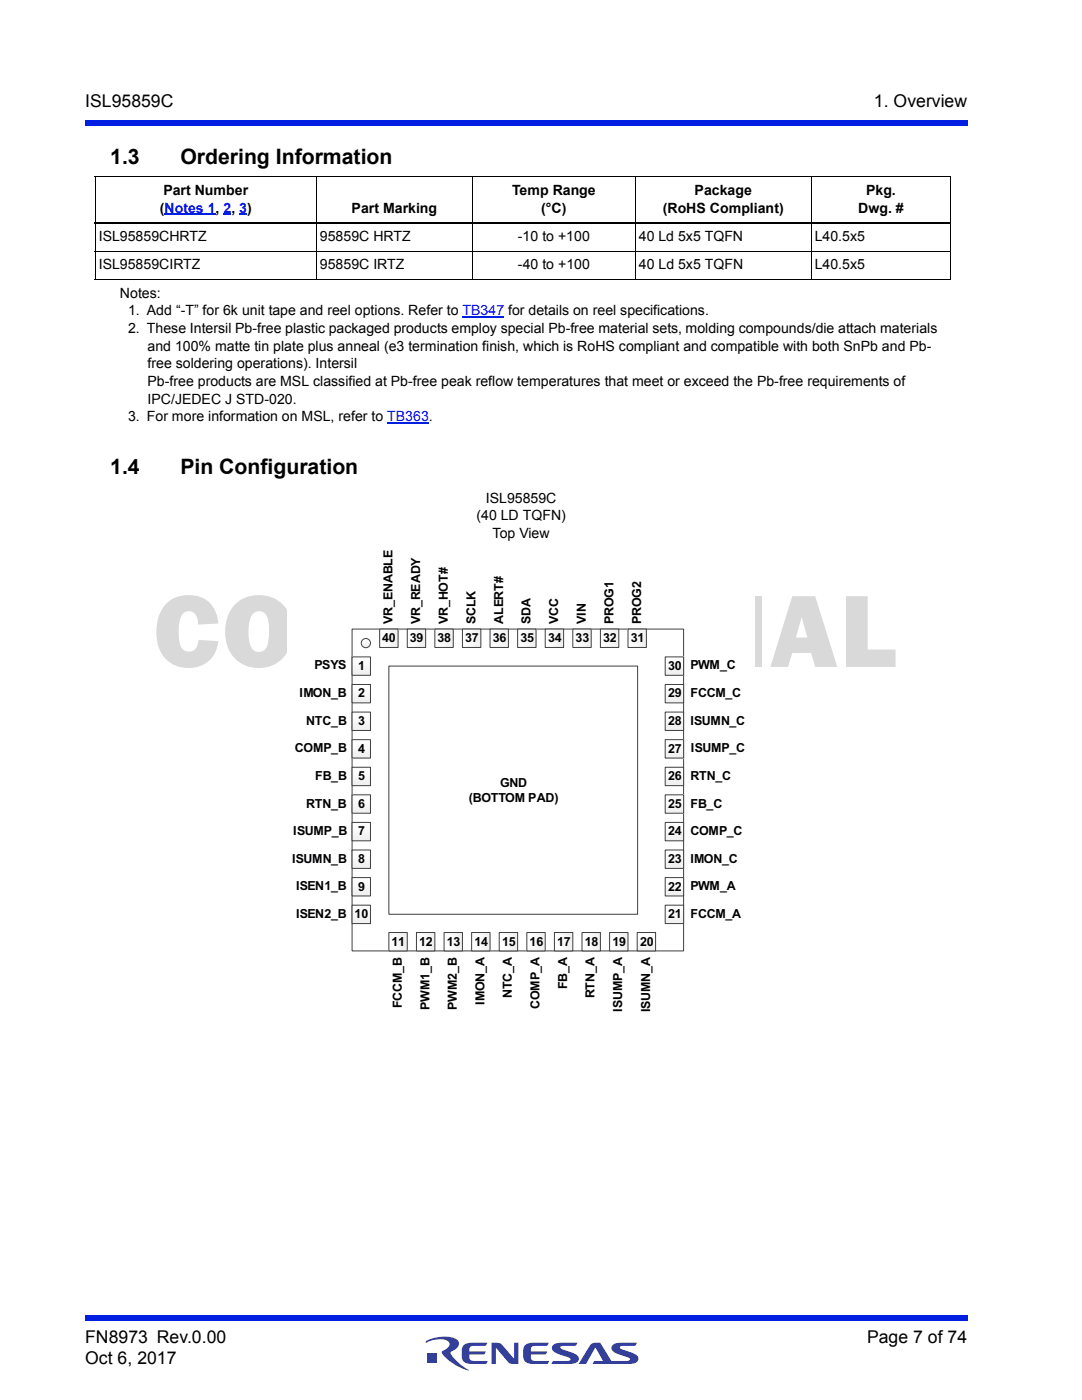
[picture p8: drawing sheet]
<svg xmlns="http://www.w3.org/2000/svg" width="216mm" height="279mm" viewBox="0 0 216 279" stroke-linecap="round" stroke-linejoin="round" font-family="sans-serif">
<defs><g id="words">
<text font-size="21.2" fill="#d9d9d9" x="30.6" y="133.1">CONFIDENTIAL</text>
<g font-size="4.2">
<text x="22" y="32.8">1.3</text>
<text x="36" y="32.8">Ordering Information</text>
<text x="22" y="94.6">1.4</text>
<text x="36" y="94.6">Pin Configuration</text>
</g>
<g font-size="3.5">
<text x="17" y="21.4">ISL95859C</text>
<text x="174.4" y="21.4">1. Overview</text>
<text x="17" y="267.9">FN8973 Rev.0.00</text>
<text x="173" y="267.9">Page 7 of 74</text>
<text x="17" y="272.2">Oct 6, 2017</text>
</g>
<g font-size="2.8">
<text x="32.6" y="38.9">Part Number</text>
<text x="102.2" y="38.9">Temp Range</text>
<text x="138.6" y="38.9">Package</text>
<text x="172.8" y="38.9">Pkg.</text>
<text x="31.9" y="42.5">(Notes 1, 2, 3)</text>
<text x="70.2" y="42.5">Part Marking</text>
<text x="108" y="42.5">(°C)</text>
<text x="132.2" y="42.5">(RoHS Compliant)</text>
<text x="171.2" y="42.5">Dwg. #</text>
<text x="19.7" y="48.1">ISL95859CHRTZ</text>
<text x="19.7" y="53.7">ISL95859CIRTZ</text>
<text x="63.8" y="53.7">95859C IRTZ</text>
<text x="63.8" y="48.1">95859C HRTZ</text>
<text x="103.4" y="53.7">-40 to +100</text>
<text x="103.4" y="48.1">-10 to +100</text>
<text x="127.5" y="48.1">40 Ld 5x5 TQFN</text>
<text x="127.5" y="53.7">40 Ld 5x5 TQFN</text>
<text x="162.6" y="48.1">L40.5x5</text>
<text x="162.6" y="53.7">L40.5x5</text>
<text x="23.9" y="59.4">Notes:</text>
<text x="25.5" y="62.9">1. Add “-T” for 6k unit tape and reel options. Refer to TB347 for details on reel specifications.</text>
<text x="25.5" y="66.4">2. These Intersil Pb-free plastic packaged products employ special Pb-free material sets, molding compounds/die attach materials</text>
<text x="29.4" y="70">and 100% matte tin plate plus anneal (e3 termination finish, which is RoHS compliant and compatible with both SnPb and Pb-</text>
<text x="29.4" y="73.5">free soldering operations). Intersil</text>
<text x="29.4" y="77">Pb-free products are MSL classified at Pb-free peak reflow temperatures that meet or exceed the Pb-free requirements of</text>
<text x="29.4" y="80.6">IPC/JEDEC J STD-020.</text>
<text x="25.5" y="84.1">3. For more information on MSL, refer to TB363.</text>
<text x="96.9" y="100.3">ISL95859C</text>
<text x="95.1" y="103.8">(40 LD TQFN)</text>
<text x="98.3" y="107.4">Top View</text>
</g>
<g font-size="2.5">
<text x="78.3" y="124.5" transform="rotate(-90 78.3 124.5)">VR_ENABLE</text>
<text x="83.8" y="124.5" transform="rotate(-90 83.8 124.5)">VR_READY</text>
<text x="89.3" y="124.5" transform="rotate(-90 89.3 124.5)">VR_HOT#</text>
<text x="94.9" y="124.5" transform="rotate(-90 94.9 124.5)">SCLK</text>
<text x="100.4" y="124.5" transform="rotate(-90 100.4 124.5)">ALERT#</text>
<text x="105.9" y="124.5" transform="rotate(-90 105.9 124.5)">SDA</text>
<text x="111.4" y="124.5" transform="rotate(-90 111.4 124.5)">VCC</text>
<text x="116.9" y="124.5" transform="rotate(-90 116.9 124.5)">VIN</text>
<text x="122.4" y="124.5" transform="rotate(-90 122.4 124.5)">PROG1</text>
<text x="127.9" y="124.5" transform="rotate(-90 127.9 124.5)">PROG2</text>
<text x="76.3" y="128.1">40</text>
<text x="81.8" y="128.1">39</text>
<text x="87.3" y="128.1">38</text>
<text x="92.8" y="128.1">37</text>
<text x="98.3" y="128.1">36</text>
<text x="103.8" y="128.1">35</text>
<text x="109.4" y="128.1">34</text>
<text x="114.9" y="128.1">33</text>
<text x="120.4" y="128.1">32</text>
<text x="125.9" y="128.1">31</text>
<text x="62.7" y="133.6">PSYS</text>
<text x="71.4" y="133.7">1</text>
<text x="133.3" y="133.7">30</text>
<text x="137.8" y="133.6">PWM_C</text>
<text x="59.8" y="139.1">IMON_B</text>
<text x="71.4" y="139.2">2</text>
<text x="133.3" y="139.2">29</text>
<text x="137.8" y="139.1">FCCM_C</text>
<text x="61.1" y="144.7">NTC_B</text>
<text x="71.4" y="144.7">3</text>
<text x="133.3" y="144.7">28</text>
<text x="137.8" y="144.6">ISUMN_C</text>
<text x="58.8" y="150.2">COMP_B</text>
<text x="62.9" y="155.7">FB_B</text>
<text x="71.4" y="150.2">4</text>
<text x="71.4" y="155.7">5</text>
<text x="133.3" y="150.2">27</text>
<text x="133.3" y="155.7">26</text>
<text x="137.8" y="155.6">RTN_C</text>
<text x="137.9" y="150.1">ISUMP_C</text>
<text x="61.1" y="161.2">RTN_B</text>
<text x="71.4" y="161.2">6</text>
<text x="93.5" y="160">(BOTTOM PAD)</text>
<text x="99.8" y="157.1">GND</text>
<text x="133.3" y="161.2">25</text>
<text x="137.8" y="161.2">FB_C</text>
<text x="58.5" y="166.7">ISUMP_B</text>
<text x="71.4" y="166.7">7</text>
<text x="133.3" y="166.7">24</text>
<text x="137.8" y="166.7">COMP_C</text>
<text x="58.3" y="172.2">ISUMN_B</text>
<text x="71.4" y="172.2">8</text>
<text x="133.3" y="172.2">23</text>
<text x="137.8" y="172.2">IMON_C</text>
<text x="59.1" y="177.7">ISEN1_B</text>
<text x="71.4" y="177.7">9</text>
<text x="133.3" y="177.7">22</text>
<text x="137.8" y="177.7">PWM_A</text>
<text x="59.1" y="183.2">ISEN2_B</text>
<text x="70.8" y="183.2">10</text>
<text x="133.3" y="183.2">21</text>
<text x="137.8" y="183.2">FCCM_A</text>
<text x="78.1" y="188.7">11</text>
<text x="83.6" y="188.7">12</text>
<text x="89.1" y="188.7">13</text>
<text x="94.7" y="188.7">14</text>
<text x="100.2" y="188.7">15</text>
<text x="105.7" y="188.7">16</text>
<text x="111.2" y="188.7">17</text>
<text x="116.7" y="188.7">18</text>
<text x="122.2" y="188.7">19</text>
<text x="127.7" y="188.7">20</text>
<text x="113.2" y="197.4" transform="rotate(-90 113.2 197.4)">FB_A</text>
<text x="80.2" y="201.2" transform="rotate(-90 80.2 201.2)">FCCM_B</text>
<text x="85.7" y="201.5" transform="rotate(-90 85.7 201.5)">PWM1_B</text>
<text x="91.2" y="201.5" transform="rotate(-90 91.2 201.5)">PWM2_B</text>
<text x="96.7" y="200.5" transform="rotate(-90 96.7 200.5)">IMON_A</text>
<text x="102.2" y="199.2" transform="rotate(-90 102.2 199.2)">NTC_A</text>
<text x="107.7" y="201.4" transform="rotate(-90 107.7 201.4)">COMP_A</text>
<text x="118.6" y="199.2" transform="rotate(-90 118.6 199.2)">RTN_A</text>
<text x="124.2" y="201.9" transform="rotate(-90 124.2 201.9)">ISUMP_A</text>
<text x="129.8" y="202" transform="rotate(-90 129.8 202)">ISUMN_A</text>
</g>
</g></defs>
<g fill="#001fe0">
<path d="M17 262.5h176v1h-176z"/>
<path d="M17 24h176v1.1h-176z"/>
</g>
<path d="M83.7 265.2h45v9.5h-45z" fill="#fff"/>
<g fill="#333f99">
<path d="M98.1 268a2.36 2.36 0 0 1 2.2 .5l2.3 2.6v-3.1h.8v4.2a2.28 2.28 0 0 1-2.1-.5l-2.4-2.7v3.2h-.8z"/>
<path d="M92.6 268.3l1-.3h3.7l-.4 .5-2.8 .1a.86 .86 0 0 0-.4 1.1h3.3l-.3 .5-.2 .1h-2.8v.6l.2 .5 .3 .2h3.1l-.3 .6h-2.8a1.6 1.6 0 0 1-2.1-1.5 2.26 2.26 0 0 1 .5-2.4z"/>
<path d="M104.9 268.3l.9-.3h3.7l-.3 .5-2.8 .1a.86 .86 0 0 0-.5 1.1h3.3l-.2 .5-.3 .1h-2.8v.6l.2 .5 .3 .2h3.2l-.3 .6h-2.9a1.6 1.6 0 0 1-2-1.5 2.26 2.26 0 0 1 .5-2.4z"/>
<path d="M110.4 268.4l.9-.4h3.9l-.3 .5-2.7 .1-.4 .2 .2 .4 .6 .2a5.1 5.1 0 0 1 2.8 1.3 .87 .87 0 0 1-.5 1.3l-1.4 .2h-3.5l.4-.6h3l.4-.2-.1-.4-.6-.2a5.1 5.1 0 0 1-2.8-1.3 .85 .85 0 0 1 .1-1.1z"/>
<path d="M117.9 268.3a2.2 2.2 0 0 1 1.9-.3l2.2 3.6h2.9l.8-.2-.2-.4-.5-.2a5.1 5.1 0 0 1-2.8-1.3 .88 .88 0 0 1 .5-1.3l1.3-.2h3.1l-.3 .5-2.7 .1-.4 .2 .1 .4 .6 .2a5.1 5.1 0 0 1 2.8 1.3 .87 .87 0 0 1-.5 1.3l-1.3 .2h-7.2l.4-.6h1.7l-1.5-2.6-1.9 3.2h-1.5z"/>
<path d="M85.2 270h2v2h-2z"/>
<path d="M85 267.6a7.5 7.5 0 0 1 5.9-.5 1.21 1.21 0 0 1 .7 1.3 1.21 1.21 0 0 1-.9 1l-.8 .5a8 8 0 0 0 3.7 3.6 9.1 9.1 0 0 1-5.4-3.5v-.3l.2-.1a1.77 1.77 0 0 0 1.3-1.5 2.65 2.65 0 0 0-3.1-.7l-1.6 .6z"/>
</g>
<path d="M32.8 42.8h10.2" fill="none" stroke="#00f" stroke-width=".3"/>
<g fill="#00f">
<path d="M44.6 42.6h1.6v.3h-1.6z"/>
<path d="M47.7 42.6h1.6v.3h-1.6z"/>
</g>
<path d="M92.3 63.2h8.3M77.3 84.4h8.3" fill="none" stroke="#00f" stroke-width=".21"/>
<path d="M18.9 35.3h170.9M19 35.3v20.4M63.1 35.2v20.6M94.3 35.2v20.6M126.8 35.2v20.6M161.9 35.2v20.6M189.7 35.3v20.4M18.9 50.1h170.9M18.9 55.8h170.9" fill="none" stroke="#000" stroke-width=".2"/>
<path d="M18.9 44.5h170.9" fill="none" stroke="#000" stroke-width=".36"/>
<path d="M57.4 109.1h93.2v94.4h-93.2z" fill="#fff"/>
<path d="M70.3 125.5h66.1v64.3h-66.1z" fill="none" stroke="#404040" stroke-width=".2"/>
<path d="M70.3 131.1h3.6v3.7h-3.6z" fill="#fff"/>
<path d="M70.3 131.1h3.6v3.7h-3.6z" fill="none" stroke="#404040" stroke-width=".2"/>
<path d="M70.3 136.6h3.6v3.7h-3.6z" fill="#fff"/>
<path d="M70.3 136.6h3.6v3.7h-3.6z" fill="none" stroke="#404040" stroke-width=".2"/>
<path d="M70.3 142.1h3.6v3.7h-3.6z" fill="#fff"/>
<path d="M70.3 142.1h3.6v3.7h-3.6z" fill="none" stroke="#404040" stroke-width=".2"/>
<path d="M70.3 147.6h3.6v3.7h-3.6z" fill="#fff"/>
<path d="M70.3 147.6h3.6v3.7h-3.6z" fill="none" stroke="#404040" stroke-width=".2"/>
<path d="M70.3 153.1h3.6v3.7h-3.6z" fill="#fff"/>
<path d="M70.3 153.1h3.6v3.7h-3.6z" fill="none" stroke="#404040" stroke-width=".2"/>
<path d="M70.3 158.6h3.6v3.7h-3.6z" fill="#fff"/>
<path d="M70.3 158.6h3.6v3.7h-3.6z" fill="none" stroke="#404040" stroke-width=".2"/>
<path d="M70.3 164.1h3.6v3.7h-3.6z" fill="#fff"/>
<path d="M70.3 164.1h3.6v3.7h-3.6z" fill="none" stroke="#404040" stroke-width=".2"/>
<path d="M70.3 169.6h3.6v3.7h-3.6z" fill="#fff"/>
<path d="M70.3 169.6h3.6v3.7h-3.6z" fill="none" stroke="#404040" stroke-width=".2"/>
<path d="M70.3 175.1h3.6v3.7h-3.6z" fill="#fff"/>
<path d="M70.3 175.1h3.6v3.7h-3.6z" fill="none" stroke="#404040" stroke-width=".2"/>
<path d="M70.3 180.6h3.6v3.7h-3.6z" fill="#fff"/>
<path d="M70.3 180.6h3.6v3.7h-3.6z" fill="none" stroke="#404040" stroke-width=".2"/>
<path d="M132.7 131.1h3.7v3.7h-3.7z" fill="#fff"/>
<path d="M132.7 131.1h3.7v3.7h-3.7z" fill="none" stroke="#404040" stroke-width=".2"/>
<path d="M132.7 136.6h3.7v3.7h-3.7z" fill="#fff"/>
<path d="M132.7 136.6h3.7v3.7h-3.7z" fill="none" stroke="#404040" stroke-width=".2"/>
<path d="M132.7 142.1h3.7v3.7h-3.7z" fill="#fff"/>
<path d="M132.7 142.1h3.7v3.7h-3.7z" fill="none" stroke="#404040" stroke-width=".2"/>
<path d="M132.7 147.6h3.7v3.7h-3.7z" fill="#fff"/>
<path d="M132.7 147.6h3.7v3.7h-3.7z" fill="none" stroke="#404040" stroke-width=".2"/>
<path d="M132.7 153.1h3.7v3.7h-3.7z" fill="#fff"/>
<path d="M132.7 153.1h3.7v3.7h-3.7z" fill="none" stroke="#404040" stroke-width=".2"/>
<path d="M132.7 158.6h3.7v3.7h-3.7z" fill="#fff"/>
<path d="M132.7 158.6h3.7v3.7h-3.7z" fill="none" stroke="#404040" stroke-width=".2"/>
<path d="M132.7 164.1h3.7v3.7h-3.7z" fill="#fff"/>
<path d="M132.7 164.1h3.7v3.7h-3.7z" fill="none" stroke="#404040" stroke-width=".2"/>
<path d="M132.7 169.6h3.7v3.7h-3.7z" fill="#fff"/>
<path d="M132.7 169.6h3.7v3.7h-3.7z" fill="none" stroke="#404040" stroke-width=".2"/>
<path d="M132.7 175.1h3.7v3.7h-3.7z" fill="#fff"/>
<path d="M132.7 175.1h3.7v3.7h-3.7z" fill="none" stroke="#404040" stroke-width=".2"/>
<path d="M132.7 180.6h3.7v3.7h-3.7z" fill="#fff"/>
<path d="M132.7 180.6h3.7v3.7h-3.7z" fill="none" stroke="#404040" stroke-width=".2"/>
<path d="M75.8 125.5h3.6v3.7h-3.6z" fill="#fff"/>
<path d="M75.8 125.5h3.6v3.7h-3.6z" fill="none" stroke="#404040" stroke-width=".2"/>
<path d="M81.3 125.5h3.6v3.7h-3.6z" fill="#fff"/>
<path d="M81.3 125.5h3.6v3.7h-3.6z" fill="none" stroke="#404040" stroke-width=".2"/>
<path d="M86.8 125.5h3.6v3.7h-3.6z" fill="#fff"/>
<path d="M86.8 125.5h3.6v3.7h-3.6z" fill="none" stroke="#404040" stroke-width=".2"/>
<path d="M92.3 125.5h3.6v3.7h-3.6z" fill="#fff"/>
<path d="M92.3 125.5h3.6v3.7h-3.6z" fill="none" stroke="#404040" stroke-width=".2"/>
<path d="M97.8 125.5h3.7v3.7h-3.7z" fill="#fff"/>
<path d="M97.8 125.5h3.7v3.7h-3.7z" fill="none" stroke="#404040" stroke-width=".2"/>
<path d="M103.3 125.5h3.7v3.7h-3.7z" fill="#fff"/>
<path d="M103.3 125.5h3.7v3.7h-3.7z" fill="none" stroke="#404040" stroke-width=".2"/>
<path d="M108.8 125.5h3.7v3.7h-3.7z" fill="#fff"/>
<path d="M108.8 125.5h3.7v3.7h-3.7z" fill="none" stroke="#404040" stroke-width=".2"/>
<path d="M114.3 125.5h3.7v3.7h-3.7z" fill="#fff"/>
<path d="M114.3 125.5h3.7v3.7h-3.7z" fill="none" stroke="#404040" stroke-width=".2"/>
<path d="M119.8 125.5h3.7v3.7h-3.7z" fill="#fff"/>
<path d="M119.8 125.5h3.7v3.7h-3.7z" fill="none" stroke="#404040" stroke-width=".2"/>
<path d="M125.3 125.5h3.7v3.7h-3.7z" fill="#fff"/>
<path d="M125.3 125.5h3.7v3.7h-3.7z" fill="none" stroke="#404040" stroke-width=".2"/>
<path d="M77.6 186.1h3.7v3.7h-3.7z" fill="#fff"/>
<path d="M77.6 186.1h3.7v3.7h-3.7z" fill="none" stroke="#404040" stroke-width=".2"/>
<path d="M83.1 186.1h3.7v3.7h-3.7z" fill="#fff"/>
<path d="M83.1 186.1h3.7v3.7h-3.7z" fill="none" stroke="#404040" stroke-width=".2"/>
<path d="M88.6 186.1h3.7v3.7h-3.7z" fill="#fff"/>
<path d="M88.6 186.1h3.7v3.7h-3.7z" fill="none" stroke="#404040" stroke-width=".2"/>
<path d="M94.1 186.1h3.7v3.7h-3.7z" fill="#fff"/>
<path d="M94.1 186.1h3.7v3.7h-3.7z" fill="none" stroke="#404040" stroke-width=".2"/>
<path d="M99.6 186.1h3.7v3.7h-3.7z" fill="#fff"/>
<path d="M99.6 186.1h3.7v3.7h-3.7z" fill="none" stroke="#404040" stroke-width=".2"/>
<path d="M105.1 186.1h3.7v3.7h-3.7z" fill="#fff"/>
<path d="M105.1 186.1h3.7v3.7h-3.7z" fill="none" stroke="#404040" stroke-width=".2"/>
<path d="M110.6 186.1h3.7v3.7h-3.7z" fill="#fff"/>
<path d="M110.6 186.1h3.7v3.7h-3.7z" fill="none" stroke="#404040" stroke-width=".2"/>
<path d="M116.1 186.1h3.7v3.7h-3.7z" fill="#fff"/>
<path d="M116.1 186.1h3.7v3.7h-3.7z" fill="none" stroke="#404040" stroke-width=".2"/>
<path d="M121.6 186.1h3.7v3.7h-3.7z" fill="#fff"/>
<path d="M77.6 132.9h49.6v49.6h-49.6zM121.6 186.1h3.7v3.7h-3.7z" fill="none" stroke="#404040" stroke-width=".2"/>
<circle cx="73" cy="128.3" r=".92" fill="#fff"/>
<circle cx="73" cy="128.3" r=".92" fill="none" stroke="#404040" stroke-width=".2"/>
<path d="M127.1 186.1h3.7v3.7h-3.7z" fill="#fff"/>
<path d="M127.1 186.1h3.7v3.7h-3.7z" fill="none" stroke="#404040" stroke-width=".2"/>
<use href="#words"/>
</svg>
